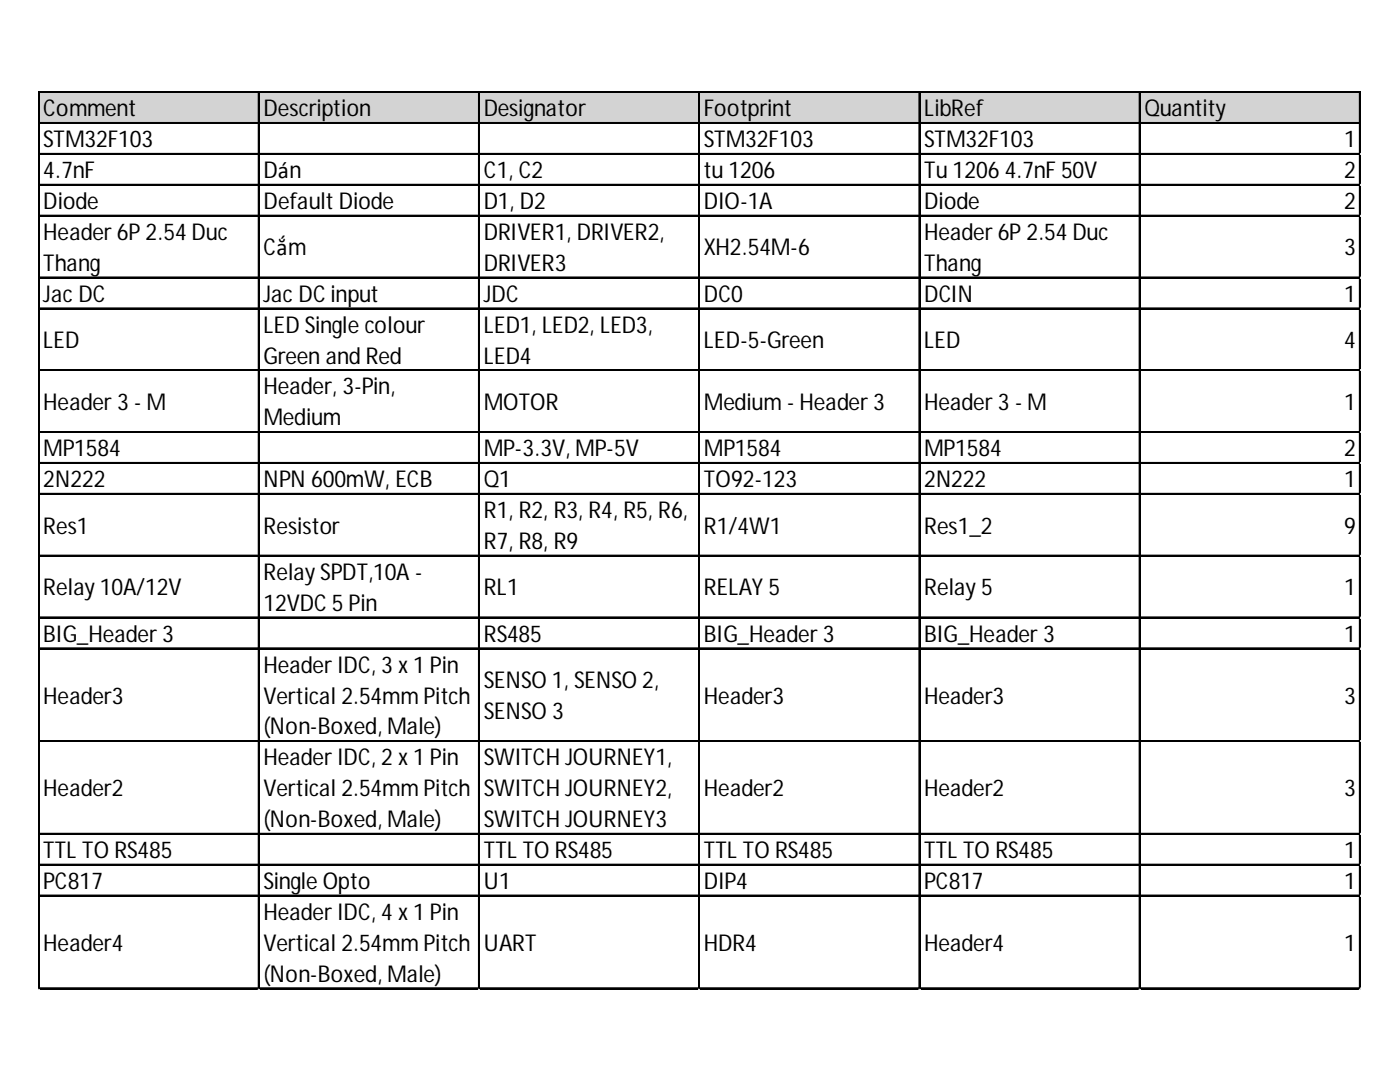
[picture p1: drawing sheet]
<svg xmlns="http://www.w3.org/2000/svg" width="279mm" height="216mm" viewBox="0 0 279 216" stroke-linecap="round" stroke-linejoin="round" font-family="sans-serif">
<defs><g id="words">
<g font-size="4.6">
<text x="8.6" y="23.2">Comment</text>
<text x="52.6" y="23.2">Description</text>
<text x="96.5" y="23.2">Designator</text>
<text x="140.5" y="23.2">Footprint</text>
<text x="184.4" y="23.2">LibRef</text>
<text x="228.4" y="23.2">Quantity</text>
<text x="8.6" y="29.4">STM32F103</text>
<text x="140.5" y="29.4">STM32F103</text>
<text x="184.4" y="29.4">STM32F103</text>
<text x="268.2" y="29.4">1</text>
<text x="8.6" y="35.5">4.7nF</text>
<text x="52.6" y="35.5">Dán</text>
<text x="96.5" y="35.5">C1, C2</text>
<text x="140.5" y="35.5">tu 1206</text>
<text x="184.4" y="35.5">Tu 1206 4.7nF 50V</text>
<text x="268.2" y="35.5">2</text>
<text x="8.6" y="41.7">Diode</text>
<text x="52.6" y="41.7">Default Diode</text>
<text x="96.5" y="41.7">D1, D2</text>
<text x="140.5" y="41.7">DIO-1A</text>
<text x="184.4" y="41.7">Diode</text>
<text x="268.2" y="41.7">2</text>
<text x="8.6" y="47.9">Header6P2.54 Duc</text>
<text x="96.5" y="47.9">DRIVER1, DRIVER2,</text>
<text x="184.4" y="47.9">Header6P2.54 Duc</text>
<text x="52.6" y="51">Cắm</text>
<text x="140.5" y="51">XH2.54M-6</text>
<text x="268.2" y="51">3</text>
<text x="8.6" y="54">Thang</text>
<text x="96.5" y="54">DRIVER3</text>
<text x="184.4" y="54">Thang</text>
<text x="8.6" y="60.2">JacDC</text>
<text x="52.6" y="60.2">JacDCinput</text>
<text x="96.5" y="60.2">JDC</text>
<text x="140.5" y="60.2">DC0</text>
<text x="184.4" y="60.2">DCIN</text>
<text x="268.2" y="60.2">1</text>
<text x="8.6" y="69.5">LED</text>
<text x="52.6" y="66.4">LED Single colour</text>
<text x="96.5" y="66.4">LED1, LED2, LED3,</text>
<text x="140.5" y="69.5">LED-5-Green</text>
<text x="184.4" y="69.5">LED</text>
<text x="268.2" y="69.5">4</text>
<text x="52.6" y="72.5">Green and Red</text>
<text x="96.5" y="72.5">LED4</text>
<text x="8.6" y="81.8">Header3 - M</text>
<text x="52.6" y="78.7">Header, 3-Pin,</text>
<text x="96.5" y="81.8">MOTOR</text>
<text x="140.5" y="81.8">Medium - Header3</text>
<text x="184.4" y="81.8">Header3 - M</text>
<text x="268.2" y="81.8">1</text>
<text x="52.6" y="84.9">Medium</text>
<text x="8.6" y="91">MP1584</text>
<text x="96.5" y="91">MP-3.3V, MP-5V</text>
<text x="140.5" y="91">MP1584</text>
<text x="184.4" y="91">MP1584</text>
<text x="268.2" y="91">2</text>
<text x="8.6" y="97.2">2N222</text>
<text x="52.6" y="97.2">NPN 600mW, ECB</text>
<text x="96.5" y="97.2">Q1</text>
<text x="140.5" y="97.2">TO92-123</text>
<text x="184.4" y="97.2">2N222</text>
<text x="268.2" y="97.2">1</text>
<text x="8.6" y="106.5">Res1</text>
<text x="52.6" y="106.5">Resistor</text>
<text x="96.5" y="103.4">R1, R2, R3, R4, R5, R6,</text>
<text x="140.5" y="106.5">R1/4W1</text>
<text x="184.4" y="106.5">Res1_2</text>
<text x="268.2" y="106.5">9</text>
<text x="96.5" y="109.5">R7, R8, R9</text>
<text x="8.6" y="118.8">Relay 10A/12V</text>
<text x="52.6" y="115.7">Relay SPDT,10A -</text>
<text x="96.5" y="118.8">RL1</text>
<text x="140.5" y="118.8">RELAY 5</text>
<text x="184.4" y="118.8">Relay 5</text>
<text x="268.2" y="118.8">1</text>
<text x="52.6" y="121.9">12VDC5 Pin</text>
<text x="8.6" y="128">BIG_Header3</text>
<text x="96.5" y="128">RS485</text>
<text x="140.5" y="128">BIG_Header3</text>
<text x="184.4" y="128">BIG_Header3</text>
<text x="268.2" y="128">1</text>
<text x="52.6" y="134.2">Header IDC, 3 x1 Pin</text>
<text x="96.5" y="137.3">SENSO 1, SENSO 2,</text>
<text x="8.6" y="140.4">Header3</text>
<text x="52.6" y="140.4">Vertical 2.54mm Pitch</text>
<text x="96.5" y="143.5">SENSO 3</text>
<text x="140.5" y="140.4">Header3</text>
<text x="184.4" y="140.4">Header3</text>
<text x="268.2" y="140.4">3</text>
<text x="52.6" y="146.5">(Non-Boxed, Male)</text>
<text x="52.6" y="152.7">Header IDC, 2 x1 Pin</text>
<text x="96.5" y="152.7">SWITCH JOURNEY1,</text>
<text x="8.6" y="158.9">Header2</text>
<text x="52.6" y="158.9">Vertical 2.54mm Pitch</text>
<text x="96.5" y="158.9">SWITCH JOURNEY2,</text>
<text x="140.5" y="158.9">Header2</text>
<text x="184.4" y="158.9">Header2</text>
<text x="268.2" y="158.9">3</text>
<text x="52.6" y="165">(Non-Boxed, Male)</text>
<text x="96.5" y="165">SWITCH JOURNEY3</text>
<text x="8.6" y="171.2">TTL TO RS485</text>
<text x="96.5" y="171.2">TTL TO RS485</text>
<text x="140.5" y="171.2">TTL TO RS485</text>
<text x="184.4" y="171.2">TTL TO RS485</text>
<text x="268.2" y="171.2">1</text>
<text x="8.6" y="177.4">PC817</text>
<text x="52.6" y="177.4">Single Opto</text>
<text x="96.5" y="177.4">U1</text>
<text x="140.5" y="177.4">DIP4</text>
<text x="184.4" y="177.4">PC817</text>
<text x="268.2" y="177.4">1</text>
<text x="52.6" y="183.5">Header IDC, 4 x1 Pin</text>
<text x="8.6" y="189.7">Header4</text>
<text x="52.6" y="189.7">Vertical 2.54mm Pitch</text>
<text x="96.5" y="189.7">UART</text>
<text x="140.5" y="189.7">HDR4</text>
<text x="184.4" y="189.7">Header4</text>
<text x="268.2" y="189.7">1</text>
<text x="52.6" y="195.9">(Non-Boxed, Male)</text>
</g>
</g></defs>
<path d="M7.8 18.5h263.8v6.2h-263.8z" fill="#d3d3d3"/>
<g fill="none" stroke="#000" stroke-width=".26">
<path d="M7.6 18.3v179.1M7.7 18.3v179.1M7.9 18.3h263.7M7.9 18.4h263.7M51.6 18.6v178.8M51.7 18.6v178.8M95.5 18.6v178.8M95.6 18.6v178.8M139.5 18.6v178.8M139.6 18.6v178.8M183.4 18.6v178.8M183.5 18.6v178.8"/>
<path d="M227.4 18.6v178.8M227.5 18.6v178.8M271.3 18.6v178.8M271.4 18.6v178.8M7.9 24.5h263.7M7.9 24.6h263.7M7.9 30.6h263.7M7.9 30.8h263.7M7.9 36.8h263.7M7.9 36.9h263.7M7.9 43h263.7M7.9 43.1h263.7"/>
<path d="M7.9 55.3h263.7M7.9 55.4h263.7M7.9 61.5h263.7M7.9 61.6h263.7M7.9 73.8h263.7M7.9 73.9h263.7M7.9 86.1h263.7M7.9 86.3h263.7M7.9 92.3h263.7M7.9 92.4h263.7M7.9 98.5h263.7M7.9 98.6h263.7"/>
<path d="M7.9 110.8h263.7M7.9 110.9h263.7M7.9 123.1h263.7M7.9 123.3h263.7M7.9 129.3h263.7M7.9 129.4h263.7M7.9 147.8h263.7M7.9 147.9h263.7M7.9 166.3h263.7M7.9 166.4h263.7M7.9 172.5h263.7M7.9 172.6h263.7"/>
<path d="M7.9 178.6h263.7M7.9 178.8h263.7M7.9 197.1h263.7M7.9 197.3h263.7"/>
</g>
<path d="M7.6 197.4h.1" fill="none" stroke="#d4d4d4" stroke-width=".26"/>
<path d="M7.6 197.4h.3z" fill="#d4d4d4"/>
<path d="M51.6 197.4h.1" fill="none" stroke="#d4d4d4" stroke-width=".26"/>
<path d="M51.6 197.4h.2z" fill="#d4d4d4"/>
<path d="M95.5 197.4h.1" fill="none" stroke="#d4d4d4" stroke-width=".26"/>
<path d="M95.5 197.4h.3z" fill="#d4d4d4"/>
<path d="M139.5 197.4h.1" fill="none" stroke="#d4d4d4" stroke-width=".26"/>
<path d="M139.5 197.4h.2z" fill="#d4d4d4"/>
<path d="M183.4 197.4h.1" fill="none" stroke="#d4d4d4" stroke-width=".26"/>
<path d="M183.4 197.4h.3z" fill="#d4d4d4"/>
<path d="M227.4 197.4h.1" fill="none" stroke="#d4d4d4" stroke-width=".26"/>
<path d="M227.4 197.4h.2z" fill="#d4d4d4"/>
<path d="M271.3 197.4h.1" fill="none" stroke="#d4d4d4" stroke-width=".26"/>
<path d="M271.3 197.4h.3z" fill="#d4d4d4"/>
<path d="M271.6 30.6h.1" fill="none" stroke="#d4d4d4" stroke-width=".26"/>
<path d="M271.6 30.6v.3z" fill="#d4d4d4"/>
<path d="M271.6 36.8h.1" fill="none" stroke="#d4d4d4" stroke-width=".26"/>
<path d="M271.6 36.8v.3z" fill="#d4d4d4"/>
<path d="M271.6 43h.1" fill="none" stroke="#d4d4d4" stroke-width=".26"/>
<path d="M271.6 43v.2z" fill="#d4d4d4"/>
<path d="M271.6 55.3h.1" fill="none" stroke="#d4d4d4" stroke-width=".26"/>
<path d="M271.6 55.3v.3z" fill="#d4d4d4"/>
<path d="M271.6 61.5h.1" fill="none" stroke="#d4d4d4" stroke-width=".26"/>
<path d="M271.6 61.5v.2z" fill="#d4d4d4"/>
<path d="M271.6 73.8h.1" fill="none" stroke="#d4d4d4" stroke-width=".26"/>
<path d="M271.6 73.8v.3z" fill="#d4d4d4"/>
<path d="M271.6 86.1h.1" fill="none" stroke="#d4d4d4" stroke-width=".26"/>
<path d="M271.6 86.1v.3z" fill="#d4d4d4"/>
<path d="M271.6 92.3h.1" fill="none" stroke="#d4d4d4" stroke-width=".26"/>
<path d="M271.6 92.3v.3z" fill="#d4d4d4"/>
<path d="M271.6 98.5h.1" fill="none" stroke="#d4d4d4" stroke-width=".26"/>
<path d="M271.6 98.5v.2z" fill="#d4d4d4"/>
<path d="M271.6 110.8h.1" fill="none" stroke="#d4d4d4" stroke-width=".26"/>
<path d="M271.6 110.8v.3z" fill="#d4d4d4"/>
<path d="M271.6 123.1h.1" fill="none" stroke="#d4d4d4" stroke-width=".26"/>
<path d="M271.6 123.1v.3z" fill="#d4d4d4"/>
<path d="M271.6 129.3h.1" fill="none" stroke="#d4d4d4" stroke-width=".26"/>
<path d="M271.6 129.3v.3z" fill="#d4d4d4"/>
<path d="M271.6 147.8h.1" fill="none" stroke="#d4d4d4" stroke-width=".26"/>
<path d="M271.6 147.8v.3z" fill="#d4d4d4"/>
<path d="M271.6 166.3h.1" fill="none" stroke="#d4d4d4" stroke-width=".26"/>
<path d="M271.6 166.3v.3z" fill="#d4d4d4"/>
<path d="M271.6 172.5h.1" fill="none" stroke="#d4d4d4" stroke-width=".26"/>
<path d="M271.6 172.5v.2z" fill="#d4d4d4"/>
<path d="M271.6 178.6h.1" fill="none" stroke="#d4d4d4" stroke-width=".26"/>
<path d="M271.6 178.6v.3z" fill="#d4d4d4"/>
<path d="M271.6 197.1h.1" fill="none" stroke="#d4d4d4" stroke-width=".26"/>
<path d="M271.6 197.1v.3z" fill="#d4d4d4"/>
<use href="#words"/>
</svg>
